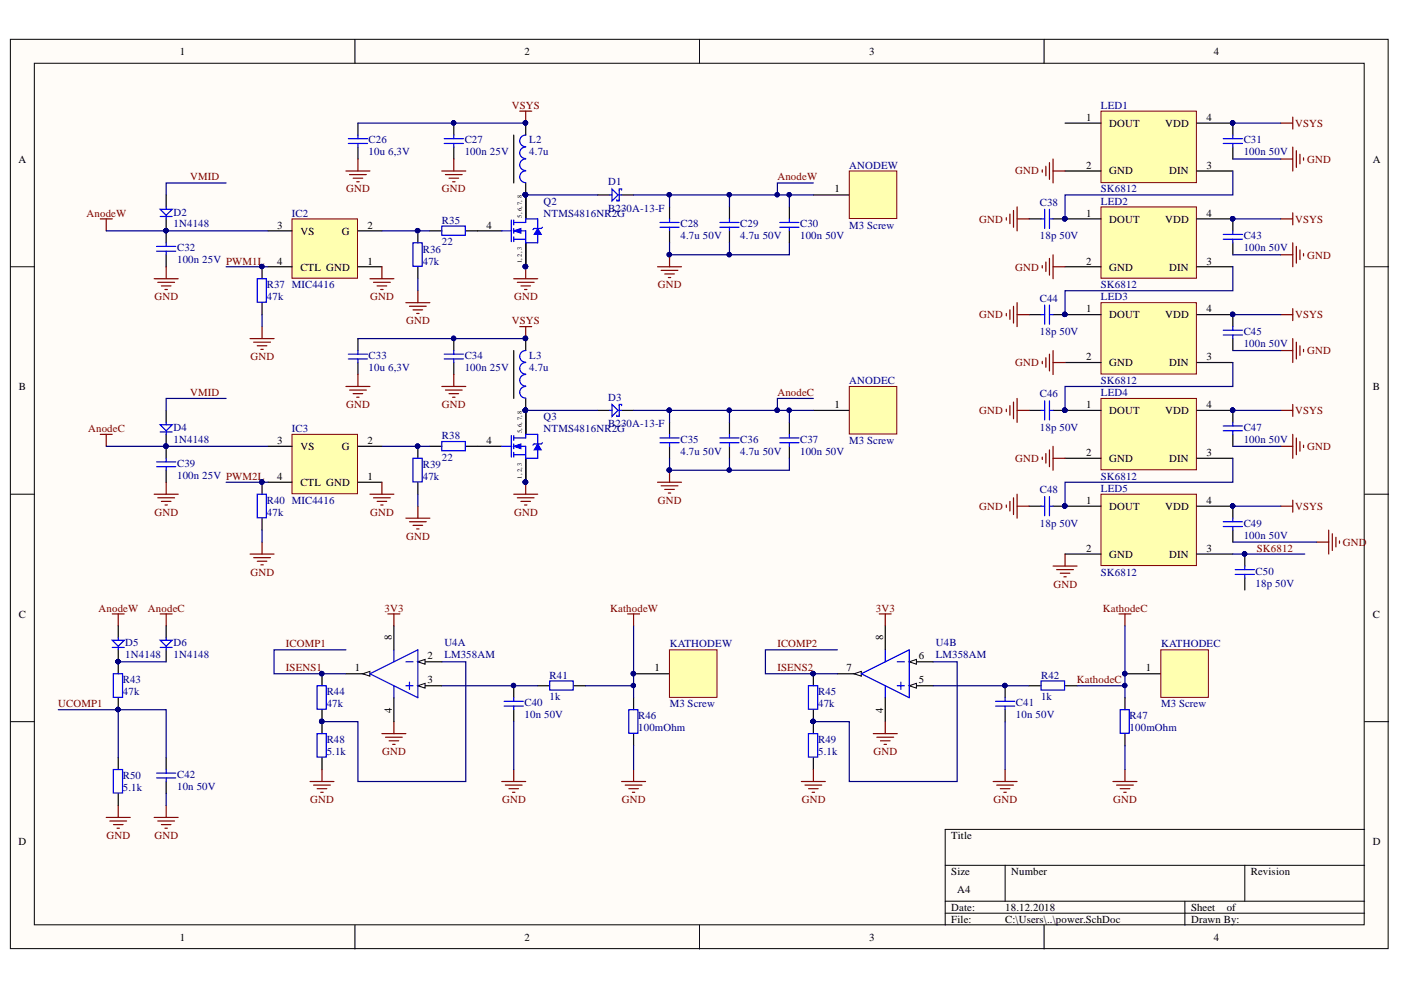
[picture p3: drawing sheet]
<svg xmlns="http://www.w3.org/2000/svg" width="297mm" height="210mm" viewBox="0 0 297 210" stroke-linecap="round" stroke-linejoin="round" font-family="sans-serif">
<defs><g id="words">
<g font-size="2.3">
<text x="38.1" y="11.6">1</text>
<text x="111.2" y="11.6">2</text>
<text x="184.3" y="11.6">3</text>
<text x="257.3" y="11.6">4</text>
<text x="230.3" y="25.6">1</text>
<text x="235.2" y="26.9">DOUT</text>
<text x="247" y="26.9">VDD</text>
<text x="255.8" y="25.6">4</text>
<text x="3.9" y="34.5">A</text>
<text x="230.3" y="35.7">2</text>
<text x="255.8" y="35.7">3</text>
<text x="291.1" y="34.5">A</text>
<text x="176.9" y="40.8">1</text>
<text x="235.2" y="37">GND</text>
<text x="247.9" y="37">DIN</text>
<text x="230.3" y="46">1</text>
<text x="235.2" y="47.2">DOUT</text>
<text x="247" y="47.2">VDD</text>
<text x="255.8" y="46">4</text>
<text x="58.8" y="48.5">3</text>
<text x="63.7" y="49.8">VS</text>
<text x="72.5" y="49.8">G</text>
<text x="77.9" y="48.5">2</text>
<text x="103.2" y="48.5">4</text>
<text x="58.8" y="56.1">4</text>
<text x="63.7" y="57.4">CTL GND</text>
<text x="77.9" y="56.1">1</text>
<text x="230.3" y="56.1">2</text>
<text x="235.2" y="57.4">GND</text>
<text x="247.9" y="57.4">DIN</text>
<text x="255.8" y="56.1">3</text>
<text x="230.3" y="66.2">1</text>
<text x="235.2" y="67.5">DOUT</text>
<text x="247" y="67.5">VDD</text>
<text x="255.8" y="66.2">4</text>
<text x="230.3" y="76.4">2</text>
<text x="235.2" y="77.6">GND</text>
<text x="247.9" y="77.6">DIN</text>
<text x="255.8" y="76.4">3</text>
<text x="4" y="82.7">B</text>
<text x="291.1" y="82.7">B</text>
<text x="176.9" y="86.5">1</text>
<text x="230.3" y="86.5">1</text>
<text x="235.2" y="87.8">DOUT</text>
<text x="247" y="87.8">VDD</text>
<text x="255.8" y="86.5">4</text>
<text x="58.8" y="94.1">3</text>
<text x="63.7" y="95.4">VS</text>
<text x="72.5" y="95.4">G</text>
<text x="77.9" y="94.1">2</text>
<text x="103.2" y="94.1">4</text>
<text x="58.8" y="101.7">4</text>
<text x="77.9" y="101.7">1</text>
<text x="230.3" y="96.6">2</text>
<text x="235.2" y="97.9">GND</text>
<text x="247.9" y="97.9">DIN</text>
<text x="255.8" y="96.6">3</text>
<text x="63.7" y="103">CTL GND</text>
<text x="230.3" y="106.9">1</text>
<text x="255.8" y="106.9">4</text>
<text x="235.2" y="108.1">DOUT</text>
<text x="247" y="108.1">VDD</text>
<text x="230.3" y="117">2</text>
<text x="235.2" y="118.3">GND</text>
<text x="247.9" y="118.3">DIN</text>
<text x="255.8" y="117">3</text>
<text x="4" y="130.9">C</text>
<text x="291.1" y="130.9">C</text>
<text x="83" y="135.8" transform="rotate(-90 83 135.8)">8</text>
<text x="187.2" y="135.8" transform="rotate(-90 187.2 135.8)">8</text>
<text x="75.3" y="142.3">1</text>
<text x="90.7" y="139.8">2</text>
<text x="138.8" y="142.3">1</text>
<text x="179.5" y="142.3">7</text>
<text x="194.8" y="139.8">6</text>
<text x="243" y="142.3">1</text>
<text x="90.7" y="144.9">3</text>
<text x="194.8" y="144.9">5</text>
<text x="83" y="151.1" transform="rotate(-90 83 151.1)">4</text>
<text x="187.2" y="151.1" transform="rotate(-90 187.2 151.1)">4</text>
<text x="3.9" y="179.2">D</text>
<text x="201.7" y="177.9">Title</text>
<text x="291.1" y="179.2">D</text>
<text x="201.7" y="185.5">Size</text>
<text x="214.4" y="185.5">Number</text>
<text x="265.2" y="185.5">Revision</text>
<text x="203" y="189.3">A4</text>
<text x="201.7" y="193.1">Date:</text>
<text x="201.7" y="195.7">File:</text>
<text x="213.1" y="193.1">18.12.2018</text>
<text x="213.1" y="195.7">C:\Users\..\power.SchDoc</text>
<text x="252.5" y="193.1">Sheet</text>
<text x="252.5" y="195.7">Drawn By:</text>
<text x="260.1" y="193.1">of</text>
<text x="38.1" y="199.5">1</text>
<text x="111.2" y="199.5">2</text>
<text x="184.3" y="199.5">3</text>
<text x="257.3" y="199.5">4</text>
</g>
<g font-size="2.3" fill="#800000">
<text x="108.5" y="23.1">VSYS</text>
<text x="274.6" y="26.9">VSYS</text>
<text x="277.1" y="34.5">GND</text>
<text x="40.3" y="38.3">VMID</text>
<text x="73.4" y="40.8">GND</text>
<text x="93.7" y="40.8">GND</text>
<text x="164.8" y="38.3">AnodeW</text>
<text x="215.2" y="37">GND</text>
<text x="18.4" y="46">AnodeW</text>
<text x="207.6" y="47.2">GND</text>
<text x="274.6" y="47.2">VSYS</text>
<text x="215.2" y="57.4">GND</text>
<text x="277.1" y="54.8">GND</text>
<text x="32.7" y="63.7">GND</text>
<text x="78.5" y="63.7">GND</text>
<text x="109" y="63.7">GND</text>
<text x="139.5" y="61.2">GND</text>
<text x="86.1" y="68.8">GND</text>
<text x="108.5" y="68.8">VSYS</text>
<text x="207.6" y="67.5">GND</text>
<text x="274.6" y="67.5">VSYS</text>
<text x="53.1" y="76.4">GND</text>
<text x="215.2" y="77.6">GND</text>
<text x="277.1" y="75.1">GND</text>
<text x="40.3" y="84">VMID</text>
<text x="164.8" y="84">AnodeC</text>
<text x="73.4" y="86.5">GND</text>
<text x="93.7" y="86.5">GND</text>
<text x="207.6" y="87.8">GND</text>
<text x="274.6" y="87.8">VSYS</text>
<text x="18.7" y="91.6">AnodeC</text>
<text x="277.1" y="95.4">GND</text>
<text x="215.2" y="97.9">GND</text>
<text x="139.5" y="106.9">GND</text>
<text x="32.7" y="109.4">GND</text>
<text x="78.5" y="109.4">GND</text>
<text x="109" y="109.4">GND</text>
<text x="207.6" y="108.1">GND</text>
<text x="274.6" y="108.1">VSYS</text>
<text x="86.1" y="114.5">GND</text>
<text x="266.5" y="117">SK6812</text>
<text x="284.7" y="115.7">GND</text>
<text x="53.1" y="122.1">GND</text>
<text x="223.3" y="124.6">GND</text>
<text x="20.9" y="129.7">AnodeW</text>
<text x="31.4" y="129.7">AnodeC</text>
<text x="81.5" y="129.7">3V3</text>
<text x="129.4" y="129.7">KathodeW</text>
<text x="185.7" y="129.7">3V3</text>
<text x="233.8" y="129.7">KathodeC</text>
<text x="60.6" y="137.3">ICOMP1</text>
<text x="164.8" y="137.3">ICOMP2</text>
<text x="60.6" y="142.3">ISENS1</text>
<text x="164.8" y="142.3">ISENS2</text>
<text x="12.3" y="150">UCOMP1</text>
<text x="228.3" y="144.9">KathodeC</text>
<text x="81" y="160.1">GND</text>
<text x="185.2" y="160.1">GND</text>
<text x="65.8" y="170.3">GND</text>
<text x="106.5" y="170.3">GND</text>
<text x="131.8" y="170.3">GND</text>
<text x="170" y="170.3">GND</text>
<text x="210.7" y="170.3">GND</text>
<text x="236" y="170.3">GND</text>
<text x="22.6" y="177.9">GND</text>
<text x="32.7" y="177.9">GND</text>
</g>
<g font-size="2.3" fill="#000080">
<text x="233.4" y="23.1">LED1</text>
<text x="78.1" y="30.4">C26</text>
<text x="78.1" y="32.9">10u 6,3V</text>
<text x="98.5" y="30.4">C27</text>
<text x="98.5" y="32.9">100n 25V</text>
<text x="112.2" y="30.4">L2</text>
<text x="112.2" y="32.9">4.7u</text>
<text x="180" y="35.7">ANODEW</text>
<text x="263.7" y="30.4">C31</text>
<text x="263.7" y="32.9">100n 50V</text>
<text x="129" y="39.3">D1</text>
<text x="233.4" y="40.8">SK6812</text>
<text x="36.8" y="45.7">D2</text>
<text x="61.9" y="46">IC2</text>
<text x="93.7" y="47.5">R35</text>
<text x="115.3" y="43.5">Q2</text>
<text x="115.3" y="46">NTMS4816NR2G</text>
<text x="129" y="44.9">B230A-13-F</text>
<text x="220.5" y="43.7">C38</text>
<text x="233.4" y="43.4">LED2</text>
<text x="36.8" y="48.2">1N4148</text>
<text x="37.5" y="53.3">C32</text>
<text x="89.6" y="53.6">R36</text>
<text x="93.7" y="52">22</text>
<text x="144.3" y="48.2">C28</text>
<text x="144.3" y="50.8">4.7u 50V</text>
<text x="157" y="48.2">C29</text>
<text x="157" y="50.8">4.7u 50V</text>
<text x="169.6" y="48.2">C30</text>
<text x="169.6" y="50.8">100n 50V</text>
<text x="180" y="48.5">M3 Screw</text>
<text x="220.5" y="50.8">18p 50V</text>
<text x="263.7" y="50.8">C43</text>
<text x="263.7" y="53.3">100n 50V</text>
<text x="37.5" y="55.8">100n 25V PWM1L</text>
<text x="89.6" y="56.1">47k</text>
<text x="56.6" y="61.2">R37 MIC4416</text>
<text x="56.6" y="63.7">47k</text>
<text x="220.5" y="63.9">C44</text>
<text x="233.4" y="61.2">SK6812</text>
<text x="233.4" y="63.7">LED3</text>
<text x="220.5" y="71">18p 50V</text>
<text x="263.7" y="71">C45</text>
<text x="78.1" y="76.1">C33</text>
<text x="98.5" y="76.1">C34</text>
<text x="112.2" y="76.1">L3</text>
<text x="263.7" y="73.6">100n 50V</text>
<text x="78.1" y="78.6">10u 6,3V</text>
<text x="98.5" y="78.6">100n 25V</text>
<text x="112.2" y="78.6">4.7u</text>
<text x="180" y="81.4">ANODEC</text>
<text x="233.4" y="81.4">SK6812</text>
<text x="233.4" y="84">LED4</text>
<text x="115.3" y="89.1">Q3</text>
<text x="129" y="85">D3</text>
<text x="220.5" y="84.2">C46</text>
<text x="36.8" y="91.3">D4</text>
<text x="36.8" y="93.9">1N4148</text>
<text x="61.9" y="91.6">IC3</text>
<text x="93.7" y="93.1">R38</text>
<text x="115.3" y="91.7">NTMS4816NR2G</text>
<text x="129" y="90.6">B230A-13-F</text>
<text x="144.3" y="93.9">C35</text>
<text x="157" y="93.9">C36</text>
<text x="169.6" y="93.9">C37</text>
<text x="180" y="94.1">M3 Screw</text>
<text x="220.5" y="91.3">18p 50V</text>
<text x="263.7" y="91.3">C47</text>
<text x="263.7" y="93.9">100n 50V</text>
<text x="37.5" y="98.9">C39</text>
<text x="37.5" y="101.5">100n 25V PWM2L</text>
<text x="89.6" y="99.2">R39</text>
<text x="89.6" y="101.7">47k</text>
<text x="93.7" y="97.7">22</text>
<text x="144.3" y="96.4">4.7u 50V</text>
<text x="157" y="96.4">4.7u 50V</text>
<text x="169.6" y="96.4">100n 50V</text>
<text x="233.4" y="101.7">SK6812</text>
<text x="56.6" y="106.9">R40 MIC4416</text>
<text x="220.5" y="104.6">C48</text>
<text x="233.4" y="104.3">LED5</text>
<text x="56.6" y="109.4">47k</text>
<text x="220.5" y="111.7">18p 50V</text>
<text x="263.7" y="111.7">C49</text>
<text x="263.7" y="114.2">100n 50V</text>
<text x="233.4" y="122.1">SK6812</text>
<text x="266.2" y="121.8">C50</text>
<text x="266.2" y="124.4">18p 50V</text>
<text x="26.6" y="137">D5</text>
<text x="36.8" y="137">D6</text>
<text x="94.2" y="137">U4A</text>
<text x="142" y="137.3">KATHODEW</text>
<text x="198.4" y="137">U4B</text>
<text x="246.2" y="137.3">KATHODEC</text>
<text x="26.6" y="139.6">1N4148</text>
<text x="36.8" y="139.6">1N4148</text>
<text x="94.2" y="139.6">LM358AM</text>
<text x="116.5" y="143.9">R41</text>
<text x="198.4" y="139.6">LM358AM</text>
<text x="220.7" y="143.9">R42</text>
<text x="26" y="144.9">R43</text>
<text x="26" y="147.4">47k</text>
<text x="69.3" y="147.4">R44</text>
<text x="69.3" y="150">47k</text>
<text x="111.2" y="149.7">C40</text>
<text x="116.5" y="148.4">1k</text>
<text x="142" y="150">M3 Screw</text>
<text x="173.4" y="147.4">R45</text>
<text x="173.4" y="150">47k</text>
<text x="215.4" y="149.7">C41</text>
<text x="220.7" y="148.4">1k</text>
<text x="246.2" y="150">M3 Screw</text>
<text x="111.2" y="152.2">10n 50V</text>
<text x="135.3" y="152.5">R46</text>
<text x="135.3" y="155">100mOhm</text>
<text x="215.4" y="152.2">10n 50V</text>
<text x="239.5" y="152.5">R47</text>
<text x="239.5" y="155">100mOhm</text>
<text x="69.3" y="157.6">R48</text>
<text x="69.3" y="160.1">5.1k</text>
<text x="173.4" y="157.6">R49</text>
<text x="173.4" y="160.1">5.1k</text>
<text x="26" y="165.2">R50</text>
<text x="26" y="167.8">5.1k</text>
<text x="37.5" y="165">C42</text>
<text x="37.5" y="167.5">10n 50V</text>
</g>
<g font-size="1.4">
<text x="110.6" y="46.1" transform="rotate(-90 110.6 46.1)">5, 6, 7, 8</text>
<text x="110.6" y="55.8" transform="rotate(-90 110.6 55.8)">1, 2, 3</text>
<text x="110.6" y="91.8" transform="rotate(-90 110.6 91.8)">5, 6, 7, 8</text>
<text x="110.6" y="101.5" transform="rotate(-90 110.6 101.5)">1, 2, 3</text>
</g>
</g></defs>
<g fill="#fffcf8" stroke="#000" stroke-width=".21">
<path d="M2.2 8.3h292.1v192.8h-292.1z"/>
<path d="M7.3 13.4h281.9v182.7h-281.9z"/>
</g>
<g fill="none" stroke="#000" stroke-width=".21">
<path d="M75.3 8.3v5.1M148.3 8.3v5.1M221.4 8.3v5.1M2.2 56.6h5.1M289.3 56.6h5.1M2.2 104.8h5.1M289.3 104.8h5.1M2.2 153h5.1M289.3 153h5.1M289.3 175.9h-88.9v20.3M75.3 196.2v5M148.3 196.2v5"/>
<path d="M200.4 183.5h88.9M200.4 191.1h88.9M200.4 193.6h88.9M213.1 183.5v7.6M221.4 196.2v5M251.2 191.1v5.1M263.9 183.5v7.6"/>
</g>
<path d="M61.9 92.1h13.9v12.6h-13.9z" fill="#ffffb0" stroke="#800000" stroke-width=".21"/>
<path d="M56.8 94.6h5.1M75.9 94.6h5.1M56.8 102.2h5.1M75.9 102.2h5.1" fill="none" stroke="#000" stroke-width=".25"/>
<path d="M61.9 46.4h13.9v12.6h-13.9z" fill="#ffffb0" stroke="#800000" stroke-width=".21"/>
<g fill="none" stroke="#000" stroke-width=".25">
<path d="M108.9 28.6v10.2M111.5 26.1v2.5M111.5 38.8v2.5M35.2 48.9v2.6M35.2 54v2.6M56.8 56.6h5.1M56.8 48.9h5.1M75.9 56.6h5.1M75.9 48.9h5.1M91.1 48.9h2.6M98.8 48.9h2.5M108.9 74.3v10.2"/>
<path d="M111.5 71.8v2.5M91.1 94.6h2.6M98.8 94.6h2.5M111.5 84.5v2.5M192.8 140.3h5.1"/>
</g>
<g fill="none" stroke="#00f" stroke-width=".25">
<path d="M111.5 36.3a1.23 1.23 0 0 0-1.3 1.2 1.23 1.23 0 0 0 1.3 1.2M111.5 33.7a1.22 1.22 0 0 0-1.3 1.2 1.22 1.22 0 0 0 1.3 1.3M111.5 31.2a1.22 1.22 0 0 0-1.3 1.2 1.22 1.22 0 0 0 1.3 1.2M111.5 28.6a1.23 1.23 0 0 0-1.3 1.3 1.23 1.23 0 0 0 1.3 1.2M33.2 52.2h4.1M33.2 53.3h4.1M35.2 51.5v.7M35.2 53.3v.7M93.7 47.9h5v2h-5zM111.5 79.4a1.22 1.22 0 0 0-1.3 1.2 1.22 1.22 0 0 0 1.3 1.2M111.5 76.9a1.22 1.22 0 0 0-1.3 1.2 1.22 1.22 0 0 0 1.3 1.2M111.5 74.3a1.23 1.23 0 0 0-1.3 1.3 1.23 1.23 0 0 0 1.3 1.2"/>
<path d="M93.7 93.6h5v2h-5zM111.5 81.9a1.23 1.23 0 0 0-1.3 1.3 1.23 1.23 0 0 0 1.3 1.2"/>
</g>
<g fill="none" stroke="#800000" stroke-width=".25">
<path d="M110.2 23.6h2.5M111.5 23.6v2.5M21.3 46.4h2.5M22.5 46.4v2.5M32.7 59.1h5.1M33.5 59.9h3.5M35.2 56.6v2.5M78.4 59.1h5.1M79.2 59.9h3.5M81 56.6v2.5M108.9 59.1h5.1M109.7 59.9h3.5"/>
<path d="M111.5 56.6v2.5M34.2 60.6h2M35 61.4h.5M80 60.6h2M80.7 61.4h.5M110.2 69.3h2.5M110.4 60.6h2.1M111.2 61.4h.5M111.5 69.3v2.5M21.3 92.1h2.5M22.5 92.1v2.5M32.7 104.8h5.1"/>
<path d="M33.5 105.5h3.5M34.2 106.3h2M35 107.1h.5M35.2 102.2v2.6M78.4 104.8h5.1M79.2 105.5h3.5M80 106.3h2M80.7 107.1h.5M81 102.2v2.6M108.9 104.8h5.1M109.7 105.5h3.5M110.4 106.3h2.1"/>
<path d="M111.2 107.1h.5M111.5 102.2v2.6"/>
</g>
<g fill="#000080" stroke="#000080" stroke-width=".21">
<circle cx="35.2" cy="48.9" r=".46"/>
<circle cx="111.4" cy="56.5" r=".46"/>
<circle cx="111.4" cy="102.2" r=".47"/>
<circle cx="111.4" cy="87" r=".47"/>
<circle cx="111.4" cy="71.8" r=".47"/>
<circle cx="111.4" cy="41.3" r=".46"/>
<circle cx="111.4" cy="26.1" r=".46"/>
</g>
<path d="M192.8 140.3l1.5-.5v1z" fill="#fffcf8"/>
<path d="M192.8 140.3l1.5-.5v1z" fill="none" stroke="#000" stroke-width=".21"/>
<path d="M192.8 145.4h5.1" fill="none" stroke="#000" stroke-width=".25"/>
<path d="M192.8 145.4l1.5-.5v1z" fill="#fffcf8"/>
<path d="M192.8 145.4l1.5-.5v1z" fill="none" stroke="#000" stroke-width=".21"/>
<path d="M177.5 142.9h5.1" fill="none" stroke="#000" stroke-width=".25"/>
<path d="M181.1 142.9l1.5-.6v1.1z" fill="#fffcf8"/>
<path d="M181.1 142.9l1.5-.6v1.1z" fill="none" stroke="#000" stroke-width=".21"/>
<g fill="none" stroke="#00f" stroke-width=".25">
<path d="M187.7 137.8v2.5M67.2 145.4h2v5h-2zM67.2 155.5h2v5h-2zM106.9 148.7h4.1M106.9 149.7h4.1M108.9 147.9v.8M108.9 149.7v.8M116.5 144.4h5v1.9h-5zM133.3 150.5h1.9v5h-1.9zM171.4 145.4h2v5h-2zM171.4 155.5h2v5h-2zM182.6 142.9l10.2-5.1v10.1z"/>
<path d="M187.7 145.4v2.5M190.2 140.3h1.6M190.2 145.4h1.6M191 144.6v1.6M211.1 148.7h4M211.1 149.7h4M213.1 147.9v.8M213.1 149.7v.8M220.7 144.4h5v1.9h-5zM237.5 150.5h1.9v5h-1.9z"/>
</g>
<g fill="none" stroke="#000" stroke-width=".25">
<path d="M187.7 132.7v5.1M68.3 142.9v2.5M68.3 150.5v5M88.6 145.4h5.1M108.9 145.4v2.5M108.9 150.5v2.5M114 145.4h2.5M121.6 145.4h2.6M134.3 147.9v2.6M134.3 155.5v2.6M172.4 142.9v2.5M172.4 150.5v5"/>
<path d="M187.7 147.9v5.1M213.1 145.4v2.5M213.1 150.5v2.5M218.2 145.4h2.5M225.8 145.4h2.5M238.5 147.9v2.6M238.5 155.5v2.6M68.3 160.6v2.6M172.4 160.6v2.6"/>
</g>
<g fill="none" stroke="#800000" stroke-width=".25">
<path d="M82.2 130.2h2.6M83.5 130.2v2.5M133.1 130.2h2.5M134.3 130.2v2.5M186.4 130.2h2.6M187.7 130.2v2.5M237.2 130.2h2.6M238.5 130.2v2.5M81 155.5h5.1M81.7 156.3h3.6M82.5 157.1h2M83.3 157.8h.5"/>
<path d="M83.5 153v2.5M185.2 155.5h5M185.9 156.3h3.6M186.7 157.1h2M187.4 157.8h.5M187.7 153v2.5M65.7 165.7h5.1M66.5 166.5h3.5M67.2 167.2h2.1M68 168h.5M68.3 163.2v2.5M106.4 165.7h5.1"/>
<path d="M107.1 166.5h3.6M107.9 167.2h2M108.7 168h.5M108.9 163.2v2.5M131.8 165.7h5.1M132.6 166.5h3.5M133.3 167.2h2M134.1 168h.5M134.3 163.2v2.5M169.9 165.7h5.1M170.7 166.5h3.5M171.4 167.2h2.1"/>
<path d="M172.2 168h.5M172.4 163.2v2.5M210.6 165.7h5M211.3 166.5h3.6M212.1 167.2h2M212.8 168h.6M213.1 163.2v2.5M236 165.7h5.1M236.7 166.5h3.6M237.5 167.2h2M238.3 168h.5M238.5 163.2v2.5"/>
</g>
<g fill="#000080" stroke="#000080" stroke-width=".21">
<circle cx="172.4" cy="142.8" r=".47"/>
<circle cx="172.4" cy="153" r=".46"/>
<circle cx="213" cy="145.3" r=".46"/>
<circle cx="68.2" cy="142.8" r=".47"/>
<circle cx="68.2" cy="153" r=".46"/>
<circle cx="108.9" cy="145.3" r=".46"/>
</g>
<path d="M88.6 145.4l1.5-.5v1z" fill="#fffcf8"/>
<path d="M88.6 145.4l1.5-.5v1z" fill="none" stroke="#000" stroke-width=".21"/>
<path d="M88.6 140.3h5.1" fill="none" stroke="#000" stroke-width=".25"/>
<path d="M88.6 140.3l1.5-.5v1z" fill="#fffcf8"/>
<path d="M88.6 140.3l1.5-.5v1z" fill="none" stroke="#000" stroke-width=".21"/>
<path d="M73.3 142.9h5.1" fill="none" stroke="#000" stroke-width=".25"/>
<path d="M76.9 142.9l1.5-.6v1.1z" fill="#fffcf8"/>
<path d="M76.9 142.9l1.5-.6v1.1z" fill="none" stroke="#000" stroke-width=".21"/>
<g fill="none" stroke="#00f" stroke-width=".25">
<path d="M73.9 29.4h4M73.9 30.4h4M75.9 28.6v.8M75.9 30.4v.8M94.2 29.4h4M94.2 30.4h4M96.2 28.6v.8M96.2 30.4v.8M54.5 59.1h2v5h-2zM87.6 51.5h1.9v5h-1.9zM106.4 48.9h2M108.4 46.7v4.5"/>
<path d="M108.9 47.2h2.6v-.8h2.5v2M108.9 48.9h2.6v2.6h2.5v-1.8M108.9 50.7h2.6M108.9 46.7v1M108.9 48.4v1.1M108.9 50.2v1M129.2 41.3h.6M129.8 40.1l1.2 1.2-1.2 1.3zM131.3 41.3h.5M131.8 40.3v-.2h-.5v2.5h-.5v-.3M139.9 47.2h4.1M139.9 48.2h4.1"/>
<path d="M142 46.4v.8M142 48.2v.7M152.6 47.2h4.1M152.6 48.2h4.1M154.7 46.4v.8M154.7 48.2v.7M165.3 47.2h4.1M165.3 48.2h4.1M167.4 46.4v.8M167.4 48.2v.7M73.9 75.1h4M73.9 76.1h4"/>
<path d="M75.9 74.3v.8M75.9 76.1v.8M94.2 75.1h4M94.2 76.1h4M96.2 74.3v.8M96.2 76.1v.8M33.2 97.9h4.1M33.2 98.9h4.1M35.2 97.2v.7M35.2 98.9v.8M87.6 97.2h1.9v5h-1.9zM129.2 87h.6"/>
<path d="M129.8 85.7l1.2 1.3-1.2 1.3zM131.3 87h.5M131.8 86v-.3h-.5v2.6h-.5v-.3M139.9 92.9h4.1M139.9 93.9h4.1M142 92.1v.8M142 93.9v.7M152.6 92.9h4.1M152.6 93.9h4.1M154.7 92.1v.8M154.7 93.9v.7M165.3 92.9h4.1"/>
<path d="M165.3 93.9h4.1M167.4 92.1v.8M167.4 93.9v.7M54.5 104.8h2v5h-2zM83.5 137.8v2.5M24 142.9h2v5h-2zM78.4 142.9l10.2-5.1v10.1zM83.5 145.4v2.5M86.1 140.3h1.5M86.1 145.4h1.5M86.8 144.6v1.6M24 163.2h2v4.9h-2z"/>
<path d="M33.2 163.9h4.1M33.2 164.9h4.1M35.2 163.2v.7M35.2 164.9v.8"/>
</g>
<g fill="none" stroke="#000" stroke-width=".25">
<path d="M75.9 26.1v2.5M75.9 31.2v2.5M96.2 26.1v2.5M96.2 31.2v2.5M55.6 56.6v2.5M88.6 48.9v2.6M88.6 56.6v2.5M101.3 48.9h5.1M111.5 41.3v5.1M111.5 51.5v5.1M126.7 41.3h2.5M131.8 41.3h2.5"/>
<path d="M142 43.9v2.5M142 48.9v2.6M154.7 43.9v2.5M154.7 48.9v2.6M167.4 43.9v2.5M167.4 48.9v2.6M55.6 64.2v2.5M75.9 71.8v2.5M75.9 76.9v2.5M96.2 71.8v2.5M96.2 76.9v2.5M35.2 94.6v2.6"/>
<path d="M35.2 99.7v2.5M88.6 94.6v2.6M126.7 87h2.5M131.8 87h2.5M142 89.6v2.5M142 94.6v2.6M154.7 89.6v2.5M154.7 94.6v2.6M167.4 89.6v2.5M167.4 94.6v2.6M55.6 102.2v2.6M55.6 109.9v2.5"/>
<path d="M88.6 102.2v2.6M83.5 132.7v5.1M25.1 140.3v2.6M25.1 147.9v2.6M83.5 147.9v5.1M25.1 160.6v2.6M25.1 168.2v2.6M35.2 160.6v2.6M35.2 165.7v2.5"/>
</g>
<g fill="none" stroke="#800000" stroke-width=".25">
<path d="M73.3 36.3h5.1M74.1 37h3.6M74.9 37.8h2M75.6 38.5h.5M75.9 33.7v2.6M93.7 36.3h5.1M94.4 37h3.6M95.2 37.8h2M96 38.5h.5M96.2 33.7v2.6M139.4 56.6h5.1M140.2 57.3h3.5"/>
<path d="M140.9 58.1h2.1M141.7 58.8h.5M142 54v2.6M53 71.8h5.1M53.8 72.6h3.5M54.5 73.3h2.1M55.3 74.1h.5M55.6 69.3v2.5M75.9 79.4v2.5M86.1 64.2h5M86.8 64.9h3.6M87.6 65.7h2"/>
<path d="M88.3 66.5h.5M88.6 61.6v2.6M96.2 79.4v2.5M73.3 81.9h5.1M74.1 82.7h3.6M74.9 83.5h2M75.6 84.2h.5M93.7 81.9h5.1M94.4 82.7h3.6M95.2 83.5h2M96 84.2h.5M142 99.7v2.5"/>
<path d="M53 117.5h5.1M53.8 118.2h3.5M54.5 119h2.1M55.3 119.8h.5M55.6 114.9v2.6M86.1 109.9h5M86.8 110.6h3.6M87.6 111.4h2M88.3 112.1h.5M88.6 107.3v2.6M139.4 102.2h5.1M140.2 103h3.5"/>
<path d="M140.9 103.8h2.1M141.7 104.5h.5M23.8 130.2h2.5M25.1 130.2v2.5M34 130.2h2.5M35.2 130.2v2.5M22.5 173.3h5.1M23.3 174.1h3.5M24.1 174.8h2M24.8 175.6h.5M25.1 170.8v2.5M32.7 173.3h5.1"/>
<path d="M33.5 174.1h3.5M34.2 174.8h2M35 175.6h.5M35.2 170.8v2.5"/>
</g>
<g fill="#000080" stroke="#000080" stroke-width=".21">
<circle cx="25" cy="140.3" r=".46"/>
<circle cx="25" cy="150.4" r=".46"/>
<circle cx="141.9" cy="54" r=".47"/>
<circle cx="141.9" cy="99.7" r=".46"/>
<circle cx="35.2" cy="94.6" r=".46"/>
<circle cx="96.2" cy="71.8" r=".46"/>
<circle cx="96.2" cy="26.1" r=".46"/>
<circle cx="88.5" cy="94.6" r=".47"/>
<circle cx="88.5" cy="48.9" r=".46"/>
<circle cx="55.5" cy="56.5" r=".46"/>
<circle cx="55.5" cy="102.2" r=".46"/>
<circle cx="111.4" cy="56.5" r=".46"/>
<circle cx="111.4" cy="41.3" r=".46"/>
</g>
<path d="M114 48.4l.8 1.3h-1.6z" fill="#00f"/>
<path d="M114 48.4l.8 1.3h-1.6z" fill="none" stroke="#00f" stroke-width=".21"/>
<path d="M113.2 48.4h1.6" fill="none" stroke="#00f" stroke-width=".25"/>
<path d="M108.9 48.9l1.5-.5v1.1z" fill="#00f"/>
<path d="M108.9 48.9l1.5-.5v1.1z" fill="none" stroke="#00f" stroke-width=".21"/>
<path d="M113.2 48.4l-.2 .3M115 48.2l-.2 .2M106.4 94.6h2M108.4 92.3v4.6M108.9 92.9h2.6v-.8h2.5v2M108.9 94.6h2.6v2.6h2.5v-1.8M108.9 96.4h2.6M108.9 92.3v1.1M108.9 94.1v1M108.9 95.9v1" fill="none" stroke="#00f" stroke-width=".25"/>
<g fill="#000080" stroke="#000080" stroke-width=".21">
<circle cx="111.4" cy="56.5" r=".46"/>
<circle cx="111.4" cy="41.3" r=".46"/>
<circle cx="111.4" cy="102.2" r=".47"/>
<circle cx="111.4" cy="87" r=".47"/>
</g>
<path d="M101.3 94.6h5.1M111.5 87v5.1M111.5 97.2v5" fill="none" stroke="#000" stroke-width=".25"/>
<path d="M114 94.1l.8 1.3h-1.6z" fill="#00f"/>
<path d="M114 94.1l.8 1.3h-1.6z" fill="none" stroke="#00f" stroke-width=".21"/>
<path d="M113.2 94.1h1.6" fill="none" stroke="#00f" stroke-width=".25"/>
<path d="M108.9 94.6l1.5-.5v1z" fill="#00f"/>
<path d="M108.9 94.6l1.5-.5v1z" fill="none" stroke="#00f" stroke-width=".21"/>
<path d="M113.2 94.1l-.2 .3M115 93.9l-.2 .2" fill="none" stroke="#00f" stroke-width=".25"/>
<g fill="#000080" stroke="#000080" stroke-width=".21">
<circle cx="111.4" cy="102.2" r=".47"/>
<circle cx="111.4" cy="87" r=".47"/>
</g>
<path d="M172.4 41.3h7.7" fill="none" stroke="#000" stroke-width=".25"/>
<path d="M180.1 36.3h10v10h-10z" fill="#ffffb0" stroke="#800000" stroke-width=".21"/>
<path d="M172.4 87h7.7" fill="none" stroke="#000" stroke-width=".25"/>
<path d="M180.1 81.9h10v10.1h-10z" fill="#ffffb0" stroke="#800000" stroke-width=".21"/>
<path d="M134.3 142.9h7.7" fill="none" stroke="#000" stroke-width=".25"/>
<circle cx="134.3" cy="142.8" r=".46" fill="#000080" stroke="#000080" stroke-width=".21"/>
<path d="M141.9 137.8h10.1v10.1h-10.1z" fill="#ffffb0" stroke="#800000" stroke-width=".21"/>
<g fill="#000080" stroke="#000080" stroke-width=".21">
<circle cx="134.3" cy="142.8" r=".46"/>
<circle cx="238.5" cy="142.8" r=".46"/>
</g>
<path d="M238.5 142.9h7.6" fill="none" stroke="#000" stroke-width=".25"/>
<path d="M246.1 137.8h10.1v10.1h-10.1z" fill="#ffffb0" stroke="#800000" stroke-width=".21"/>
<g fill="#000080" stroke="#000080" stroke-width=".21">
<circle cx="238.5" cy="142.8" r=".46"/>
<circle cx="25" cy="140.3" r=".46"/>
<circle cx="35.2" cy="94.6" r=".46"/>
<circle cx="35.2" cy="48.9" r=".46"/>
<circle cx="88.5" cy="48.9" r=".46"/>
<circle cx="88.5" cy="94.6" r=".47"/>
<circle cx="55.5" cy="56.5" r=".46"/>
<circle cx="55.5" cy="102.2" r=".46"/>
<circle cx="172.4" cy="153" r=".46"/>
<circle cx="213" cy="145.3" r=".46"/>
<circle cx="238.5" cy="145.3" r=".46"/>
<circle cx="68.2" cy="153" r=".46"/>
<circle cx="68.2" cy="142.8" r=".47"/>
<circle cx="108.9" cy="145.3" r=".46"/>
<circle cx="134.3" cy="145.3" r=".46"/>
<circle cx="172.4" cy="142.8" r=".47"/>
<circle cx="25" cy="150.4" r=".46"/>
<circle cx="111.4" cy="41.3" r=".46"/>
<circle cx="111.4" cy="87" r=".47"/>
<circle cx="134.3" cy="142.8" r=".46"/>
<circle cx="164.8" cy="41.3" r=".46"/>
<circle cx="164.8" cy="87" r=".46"/>
<circle cx="141.9" cy="87" r=".47"/>
<circle cx="167.3" cy="87" r=".46"/>
<circle cx="141.9" cy="41.3" r=".46"/>
<circle cx="141.9" cy="99.7" r=".46"/>
<circle cx="154.6" cy="99.7" r=".46"/>
<circle cx="154.6" cy="87" r=".46"/>
<circle cx="154.6" cy="41.3" r=".46"/>
<circle cx="167.3" cy="41.3" r=".46"/>
<circle cx="154.6" cy="54" r=".46"/>
<circle cx="141.9" cy="54" r=".47"/>
<circle cx="111.4" cy="71.8" r=".47"/>
<circle cx="96.2" cy="71.8" r=".46"/>
<circle cx="111.4" cy="26.1" r=".46"/>
<circle cx="96.2" cy="26.1" r=".46"/>
</g>
<path d="M35.2 41.3v2.6M35.2 46.4v2.5M35.2 87v2.6M35.2 92.1v2.5M25.1 132.7v2.5M25.1 137.8v2.5M35.2 132.7v2.5M35.2 137.8v2.5" fill="none" stroke="#000" stroke-width=".25"/>
<g fill="none" stroke="#00f" stroke-width=".25">
<path d="M34 44.4h2.5l-1.3 1.2zM34 45.9h2.5M35.2 43.9v.5M35.2 45.9v.5M34 90.1h2.5l-1.3 1.2zM34 91.6h2.5M35.2 89.6v.5M35.2 91.6v.5M23.8 135.7h2.5l-1.2 1.3zM23.8 137.3h2.5M25.1 135.2v.5M25.1 137.3v.5"/>
<path d="M34 135.7h2.5l-1.3 1.3zM34 137.3h2.5M35.2 135.2v.5M35.2 137.3v.5"/>
</g>
<g fill="none" stroke="#000080" stroke-width=".25">
<path d="M47.9 38.8h-12.7v2.5M75.9 26.1h35.6M172.4 38.8h-7.6v2.5M22.5 48.9h34.3M47.9 56.6h8.9M81 48.9h10.1M88.6 59.1v2.5M111.5 41.3h15.2M134.3 41.3h7.7M142 51.5v2.5h25.4v-2.5M154.7 41.3v2.6M154.7 51.5v2.5"/>
<path d="M167.4 41.3v2.6M172.4 41.3h-30.4v2.6M55.6 66.7v2.6M75.9 71.8h35.6M22.5 94.6h34.3M47.9 84.5h-12.7v2.5M81 94.6h10.1M111.5 87h15.2M134.3 87h7.7M142 97.2v2.5h25.4v-2.5M142 87h22.8M142 87v2.6"/>
<path d="M154.7 87v2.6M154.7 97.2v2.5M164.8 87h2.6v2.6M167.4 87h5M172.4 84.5h-7.6v2.5M47.9 102.2h8.9M55.6 112.4v2.5M88.6 104.8v2.5M73.3 137.8h-15.2v5.1h15.2M134.3 132.7v15.2M177.5 137.8h-15.2v5.1h15.2M238.5 132.7v15.2"/>
<path d="M12.4 150.5h12.7M25.1 140.3h10.1M93.7 140.3h5.1v25.4h-22.9v-12.7h-7.6M93.7 145.4h20.3M108.9 153v10.2M124.2 145.4h10.1M134.3 158.1v5.1M197.9 140.3h5v25.4h-22.8v-12.7h-7.7M197.9 145.4h20.3M213.1 153v10.2M228.3 145.4h10.2M238.5 158.1v5.1"/>
<path d="M25.1 160.6v-10.1h10.1v10.1M35.2 168.2v2.6"/>
</g>
<path d="M233.4 23.6h20.3v15.1h-20.3z" fill="#ffffb0" stroke="#800000" stroke-width=".21"/>
<path d="M225.8 26.1h7.6M225.8 36.3h7.6M253.8 26.1h7.6M253.8 36.3h7.6" fill="none" stroke="#000" stroke-width=".25"/>
<circle cx="261.3" cy="26.1" r=".46" fill="#000080" stroke="#000080" stroke-width=".21"/>
<path d="M233.4 43.9h20.3v15.1h-20.3z" fill="#ffffb0" stroke="#800000" stroke-width=".21"/>
<path d="M225.8 46.4h7.6M225.8 56.6h7.6M253.8 46.4h7.6M253.8 56.6h7.6" fill="none" stroke="#000" stroke-width=".25"/>
<g fill="#000080" stroke="#000080" stroke-width=".21">
<circle cx="225.7" cy="46.4" r=".47"/>
<circle cx="261.3" cy="46.4" r=".46"/>
</g>
<path d="M233.4 64.2h20.3v15.1h-20.3z" fill="#ffffb0" stroke="#800000" stroke-width=".21"/>
<path d="M225.8 66.7h7.6M225.8 76.9h7.6M253.8 66.7h7.6M253.8 76.9h7.6" fill="none" stroke="#000" stroke-width=".25"/>
<g fill="#000080" stroke="#000080" stroke-width=".21">
<circle cx="225.8" cy="66.7" r=".46"/>
<circle cx="261.3" cy="66.7" r=".46"/>
</g>
<path d="M233.4 84.5h20.3v15.1h-20.3z" fill="#ffffb0" stroke="#800000" stroke-width=".21"/>
<path d="M225.8 87h7.6M225.8 97.2h7.6M253.8 87h7.6M253.8 97.2h7.6" fill="none" stroke="#000" stroke-width=".25"/>
<g fill="#000080" stroke="#000080" stroke-width=".21">
<circle cx="225.7" cy="87" r=".47"/>
<circle cx="261.3" cy="87" r=".46"/>
</g>
<path d="M233.4 104.8h20.3v15.1h-20.3z" fill="#ffffb0" stroke="#800000" stroke-width=".21"/>
<g fill="none" stroke="#000" stroke-width=".25">
<path d="M261.4 26.1v2.5M261.4 31.2v2.5M218.2 46.4h2.5M223.3 46.4h2.5M261.4 46.4v2.5M261.4 51.5v2.5M218.2 66.7h2.5M223.3 66.7h2.5M261.4 66.7v2.6M261.4 71.8v2.5M218.2 87h2.5M223.3 87h2.5"/>
<path d="M261.4 87v2.6M261.4 92.1v2.5M218.2 107.3h2.5M223.3 107.3h10.1M225.8 117.5h7.6M253.8 107.3h7.6v2.6M253.8 117.5h7.6M261.4 112.4v2.5M263.9 117.5v2.5M263.9 122.6v2.5"/>
</g>
<g fill="#000080" stroke="#000080" stroke-width=".21">
<circle cx="225.8" cy="107.3" r=".46"/>
<circle cx="261.3" cy="107.3" r=".46"/>
<circle cx="225.7" cy="87" r=".47"/>
<circle cx="225.8" cy="66.7" r=".46"/>
<circle cx="225.7" cy="46.4" r=".47"/>
<circle cx="263.9" cy="117.4" r=".47"/>
<circle cx="261.3" cy="87" r=".46"/>
<circle cx="261.3" cy="66.7" r=".46"/>
<circle cx="261.3" cy="46.4" r=".46"/>
<circle cx="261.3" cy="26.1" r=".46"/>
</g>
<g fill="none" stroke="#800000" stroke-width=".25">
<path d="M221 36v.5M221.7 35.2v2.1M222.5 34.5v3.5M223.3 33.7v5.1M223.3 36.3h2.5M271.5 33.7h2.6M271.5 26.1h2.6M274.1 24.8v2.6M274.1 31.2v5.1M274.9 31.9v3.6M275.6 32.7v2M276.4 33.5v.5"/>
<path d="M213.4 46.2v.5M214.1 45.4v2M214.9 44.6v3.6M215.6 43.9v5M215.6 46.4h2.6M221 56.3v.5M221.7 55.5v2.1M222.5 54.8v3.5M223.3 54v5.1M223.3 56.6h2.5M271.5 46.4h2.6M271.5 54h2.6"/>
<path d="M274.1 45.1v2.6M274.1 51.5v5.1M274.9 52.2v3.6M275.6 53v2M276.4 53.8v.5M213.4 66.5v.5M214.1 65.7v2M214.9 64.9v3.6M215.6 64.2v5.1M215.6 66.7h2.6M221 76.6v.5M221.7 75.9v2"/>
<path d="M222.5 75.1v3.5M223.3 74.3v5.1M223.3 76.9h2.5M271.5 66.7h2.6M271.5 74.3h2.6M274.1 65.4v2.6M274.1 71.8v5.1M274.9 72.6v3.5M275.6 73.3v2M276.4 74.1v.5M213.4 86.8v.5M214.1 86v2"/>
<path d="M214.9 85.2v3.6M215.6 84.5v5.1M215.6 87h2.6M221 96.9v.5M221.7 96.2v2M222.5 95.4v3.5M223.3 94.6v5.1M223.3 97.2h2.5M271.5 87h2.6M271.5 94.6h2.6M274.1 85.7v2.6M274.1 92.1v5.1"/>
<path d="M274.9 92.9v3.5M275.6 93.6v2M276.4 94.4v.5M213.4 107.1v.5M214.1 106.3v2M214.9 105.5v3.6M215.6 104.8v5.1M215.6 107.3h2.6M225.8 117.5v2.5M271.5 107.3h2.6M274.1 106.1v2.5M279.2 114.9h2.5"/>
<path d="M281.7 112.4v5.1M282.5 113.2v3.5M283.2 113.9v2.1M284 114.7v.5M223.3 120h5M224 120.8h3.6M224.8 121.5h2M225.6 122.3h.5"/>
</g>
<g fill="none" stroke="#000080" stroke-width=".25">
<path d="M261.4 36.3v5h-35.6v5.1M261.4 33.7h10.1M261.4 26.1h10.1M261.4 56.6v5h-35.6v5.1M261.4 54h10.1M261.4 46.4h10.1M261.4 76.9v5h-35.6v5.1M261.4 74.3h10.1M261.4 66.7h10.1M261.4 97.2v5h-35.6v5.1M261.4 94.6h10.1M261.4 87h10.1"/>
<path d="M261.4 117.5h15.2M261.4 114.9h17.8M261.4 107.3h10.1"/>
</g>
<g fill="none" stroke="#00f" stroke-width=".25">
<path d="M259.4 29.4h4M259.4 30.4h4M261.4 28.6v.8M261.4 30.4v.8M220.7 46.4h.8M221.5 44.4v4M222.5 44.4v4M222.5 46.4h.8M259.4 49.7h4M259.4 50.7h4M261.4 48.9v.8M261.4 50.7v.8"/>
<path d="M220.7 66.7h.8M221.5 64.7v4M222.5 64.7v4M222.5 66.7h.8M259.4 70h4M259.4 71h4M261.4 69.3v.7M261.4 71v.8M220.7 87h.8M221.5 85v4M222.5 85v4M222.5 87h.8"/>
<path d="M259.4 90.3h4M259.4 91.3h4M261.4 89.6v.7M261.4 91.3v.8M220.7 107.3h.8M221.5 105.3v4.1M222.5 105.3v4.1M222.5 107.3h.8M259.4 110.6h4M259.4 111.6h4M261.4 109.9v.7M261.4 111.6v.8"/>
<path d="M261.9 120.8h4.1M261.9 121.8h4.1M263.9 120v.8M263.9 121.8v.8"/>
</g>
<use href="#words"/>
</svg>
